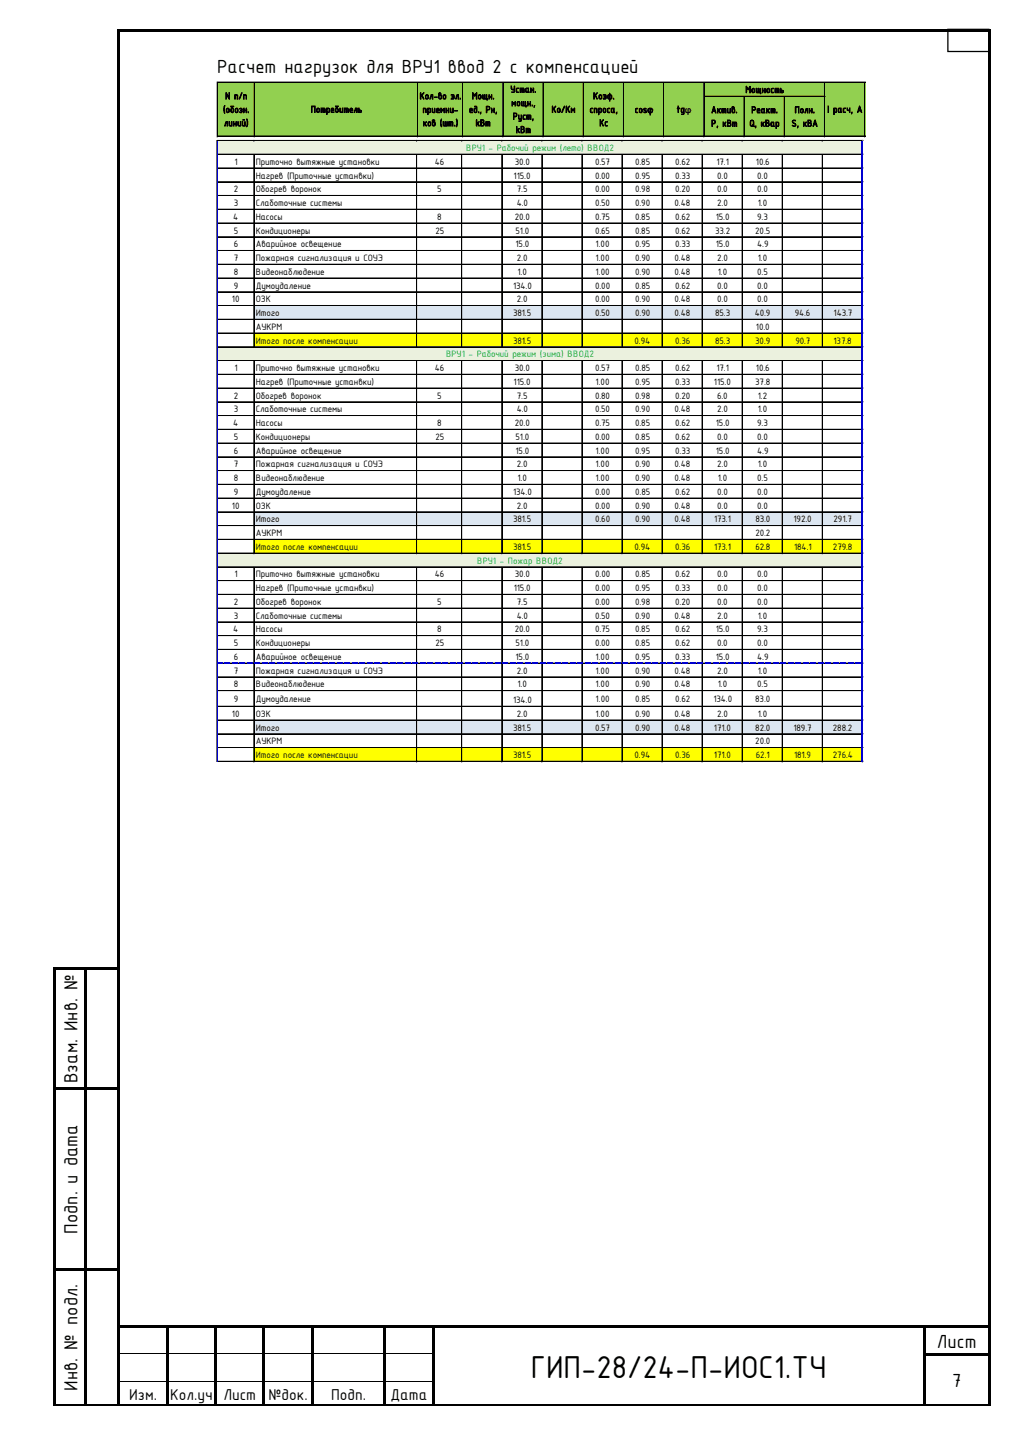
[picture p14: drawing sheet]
<svg xmlns="http://www.w3.org/2000/svg" width="210mm" height="297mm" viewBox="0 0 210 297" stroke-linecap="round" stroke-linejoin="round" font-family="sans-serif">
<defs><g id="words">
<text font-size="7.1" x="110.2" y="286">ГИП-28/24-П-ИОС1.ТЧ</text>
<g font-size="4.2">
<text x="45" y="15.2">Расчет нагрузок для ВРУ1 ввод 2 с компенсацией</text>
<text x="16.1" y="224.8" transform="rotate(-90 16.1 224.8)">Взам. Инв. №</text>
<text x="16.1" y="256" transform="rotate(-90 16.1 256)">Подп. и дата</text>
<text x="194.4" y="279.7">Лист</text>
<text x="197.6" y="287.9">7</text>
<text x="16.1" y="288.6" transform="rotate(-90 16.1 288.6)">Инв. № подл.</text>
</g>
<g font-size="3.5">
<text x="26.8" y="290.5">Изм.</text>
<text x="35.3" y="290.5">Кол.уч</text>
<text x="46.4" y="290.5">Лист</text>
<text x="55.7" y="290.5">№док.</text>
<text x="68.7" y="290.5">Подп.</text>
<text x="81" y="290.5">Дата</text>
</g>
<g font-size="2.1">
<text x="46.3" y="23.4">(обозн.</text>
<text x="46.7" y="20.6">N п/п</text>
<text x="64.5" y="23.4">Потребитель</text>
<text x="87.1" y="20.6">Кол-во эл.</text>
<text x="87.7" y="23.4">приемни-</text>
<text x="97.3" y="23.4">ед., Pн,</text>
<text x="97.9" y="20.6">Мощн.</text>
<text x="105.9" y="19.2">Устан.</text>
<text x="106.1" y="22">мощн.,</text>
<text x="114.5" y="23.4">Ко/Км</text>
<text x="122.4" y="23.4">спроса,</text>
<text x="123.1" y="20.6">Kоэф.</text>
<text x="131.7" y="23.4">cosϕ</text>
<text x="140.4" y="23.4">tgϕ</text>
<text x="147.6" y="23.5">Актив.</text>
<text x="154.7" y="19.3">Мощность</text>
<text x="155.9" y="23.5">Реакт.</text>
<text x="164.9" y="23.5">Полн.</text>
<text x="171.7" y="23.4">I расч, А</text>
<text x="46.5" y="26.2">линий)</text>
<text x="87.8" y="26.2">ков (шт.)</text>
<text x="98.7" y="26.2">kВт</text>
<text x="106.4" y="24.8">Pуст,</text>
<text x="107.1" y="27.6">kВт</text>
<text x="124.4" y="26.2">Кс</text>
<text x="147.6" y="26.3">P, кВт</text>
<text x="155.5" y="26.3">Q, кВар</text>
<text x="164.3" y="26.3">S, кВА</text>
<text x="48.7" y="34.2">1</text>
<text x="53.1" y="34.2">Приточно вытяжные установки</text>
<text x="90.2" y="34.2">46</text>
<text x="106.9" y="34.2">30.0</text>
<text x="123.5" y="34.2">0.57</text>
<text x="131.8" y="34.2">0.85</text>
<text x="140.1" y="34.2">0.62</text>
<text x="148.7" y="34.2">17.1</text>
<text x="156.9" y="34.2">10.6</text>
<text x="48.5" y="39.9">2</text>
<text x="53.1" y="39.9">Обогрев воронок</text>
<text x="53.1" y="37.1">Нагрев (Приточные устанвки)</text>
<text x="90.7" y="39.9">5</text>
<text x="106.6" y="37.1">115.0</text>
<text x="107.2" y="39.9">7.5</text>
<text x="123.5" y="39.9">0.00</text>
<text x="123.5" y="37.1">0.00</text>
<text x="131.8" y="39.9">0.98</text>
<text x="131.8" y="37.1">0.95</text>
<text x="140.1" y="39.9">0.20</text>
<text x="140.1" y="37.1">0.33</text>
<text x="148.8" y="39.9">0.0</text>
<text x="148.8" y="37.1">0.0</text>
<text x="157.1" y="39.9">0.0</text>
<text x="157.1" y="37.1">0.0</text>
<text x="48.4" y="45.6">4</text>
<text x="48.5" y="42.8">3</text>
<text x="53.1" y="42.8">Слаботочные системы</text>
<text x="53.1" y="45.6">Насосы</text>
<text x="90.7" y="45.6">8</text>
<text x="106.9" y="45.6">20.0</text>
<text x="107.2" y="42.8">4.0</text>
<text x="123.5" y="42.8">0.50</text>
<text x="123.5" y="45.6">0.75</text>
<text x="131.8" y="42.8">0.90</text>
<text x="131.8" y="45.6">0.85</text>
<text x="140" y="42.8">0.48</text>
<text x="140.1" y="45.6">0.62</text>
<text x="148.6" y="45.6">15.0</text>
<text x="148.8" y="42.8">2.0</text>
<text x="157.1" y="45.6">9.3</text>
<text x="157.3" y="42.8">1.0</text>
<text x="48.5" y="48.5">5</text>
<text x="48.5" y="51.3">6</text>
<text x="53.1" y="51.3">Аварийное освещение</text>
<text x="53.1" y="48.5">Кондиционеры</text>
<text x="90.4" y="48.5">25</text>
<text x="107" y="48.5">51.0</text>
<text x="107" y="51.3">15.0</text>
<text x="123.5" y="48.5">0.65</text>
<text x="123.6" y="51.3">1.00</text>
<text x="131.8" y="48.5">0.85</text>
<text x="131.8" y="51.3">0.95</text>
<text x="140.1" y="48.5">0.62</text>
<text x="140.1" y="51.3">0.33</text>
<text x="148.4" y="48.5">33.2</text>
<text x="148.6" y="51.3">15.0</text>
<text x="156.7" y="48.5">20.5</text>
<text x="157.1" y="51.3">4.9</text>
<text x="48.5" y="54.2">7</text>
<text x="48.5" y="57">8</text>
<text x="48.5" y="59.9">9</text>
<text x="53.1" y="54.2">Пожарная сигнализация и СОУЭ</text>
<text x="53.1" y="57">Видеонаблюдение</text>
<text x="53.1" y="59.9">Думоудаление</text>
<text x="106.5" y="59.9">134.0</text>
<text x="107.2" y="54.2">2.0</text>
<text x="107.4" y="57">1.0</text>
<text x="123.5" y="59.9">0.00</text>
<text x="123.6" y="54.2">1.00</text>
<text x="123.6" y="57">1.00</text>
<text x="131.8" y="54.2">0.90</text>
<text x="131.8" y="57">0.90</text>
<text x="131.8" y="59.9">0.85</text>
<text x="140" y="54.2">0.48</text>
<text x="140" y="57">0.48</text>
<text x="140.1" y="59.9">0.62</text>
<text x="148.8" y="54.2">2.0</text>
<text x="148.8" y="59.9">0.0</text>
<text x="148.9" y="57">1.0</text>
<text x="157.1" y="57">0.5</text>
<text x="157.1" y="59.9">0.0</text>
<text x="157.3" y="54.2">1.0</text>
<text x="48.1" y="62.8">10</text>
<text x="53.1" y="65.6">Итого</text>
<text x="53.1" y="62.8">ОЗК</text>
<text x="106.5" y="65.6">381.5</text>
<text x="107.2" y="62.8">2.0</text>
<text x="123.5" y="62.8">0.00</text>
<text x="123.5" y="65.6">0.50</text>
<text x="131.8" y="62.8">0.90</text>
<text x="131.8" y="65.6">0.90</text>
<text x="140" y="62.8">0.48</text>
<text x="140" y="65.6">0.48</text>
<text x="148.4" y="65.6">85.3</text>
<text x="148.8" y="62.8">0.0</text>
<text x="156.6" y="65.6">40.9</text>
<text x="157.1" y="62.8">0.0</text>
<text x="164.9" y="65.6">94.6</text>
<text x="173" y="65.6">143.7</text>
<text x="53.1" y="68.5">АУКРМ</text>
<text x="53.1" y="71.3">Итого после компенсации</text>
<text x="106.5" y="71.3">381.5</text>
<text x="131.7" y="71.3">0.94</text>
<text x="140.1" y="71.3">0.36</text>
<text x="148.4" y="71.3">85.3</text>
<text x="156.7" y="71.3">30.9</text>
<text x="156.9" y="68.5">10.0</text>
<text x="165.1" y="71.3">90.7</text>
<text x="173" y="71.3">137.8</text>
<text x="48.7" y="77">1</text>
<text x="53.1" y="77">Приточно вытяжные установки</text>
<text x="90.2" y="77">46</text>
<text x="106.9" y="77">30.0</text>
<text x="123.5" y="77">0.57</text>
<text x="131.8" y="77">0.85</text>
<text x="140.1" y="77">0.62</text>
<text x="148.7" y="77">17.1</text>
<text x="156.9" y="77">10.6</text>
<text x="48.5" y="82.7">2</text>
<text x="53.1" y="82.7">Обогрев воронок</text>
<text x="53.1" y="79.9">Нагрев (Приточные устанвки)</text>
<text x="90.7" y="82.7">5</text>
<text x="106.6" y="79.9">115.0</text>
<text x="107.2" y="82.7">7.5</text>
<text x="123.5" y="82.7">0.80</text>
<text x="123.6" y="79.9">1.00</text>
<text x="131.8" y="82.7">0.98</text>
<text x="131.8" y="79.9">0.95</text>
<text x="140.1" y="82.7">0.20</text>
<text x="140.1" y="79.9">0.33</text>
<text x="148.2" y="79.9">115.0</text>
<text x="148.8" y="82.7">6.0</text>
<text x="156.7" y="79.9">37.8</text>
<text x="157.3" y="82.7">1.2</text>
<text x="48.4" y="88.5">4</text>
<text x="48.5" y="85.6">3</text>
<text x="53.1" y="85.6">Слаботочные системы</text>
<text x="53.1" y="88.5">Насосы</text>
<text x="90.7" y="88.5">8</text>
<text x="106.9" y="88.5">20.0</text>
<text x="107.2" y="85.6">4.0</text>
<text x="123.5" y="85.6">0.50</text>
<text x="123.5" y="88.5">0.75</text>
<text x="131.8" y="85.6">0.90</text>
<text x="131.8" y="88.5">0.85</text>
<text x="140" y="85.6">0.48</text>
<text x="140.1" y="88.5">0.62</text>
<text x="148.6" y="88.5">15.0</text>
<text x="148.8" y="85.6">2.0</text>
<text x="157.1" y="88.5">9.3</text>
<text x="157.3" y="85.6">1.0</text>
<text x="48.5" y="91.3">5</text>
<text x="48.5" y="94.2">6</text>
<text x="53.1" y="94.2">Аварийное освещение</text>
<text x="53.1" y="91.3">Кондиционеры</text>
<text x="90.4" y="91.3">25</text>
<text x="107" y="94.2">15.0</text>
<text x="107" y="91.3">51.0</text>
<text x="123.5" y="91.3">0.00</text>
<text x="123.6" y="94.2">1.00</text>
<text x="131.8" y="91.3">0.85</text>
<text x="131.8" y="94.2">0.95</text>
<text x="140.1" y="91.3">0.62</text>
<text x="140.1" y="94.2">0.33</text>
<text x="148.6" y="94.2">15.0</text>
<text x="148.8" y="91.3">0.0</text>
<text x="157.1" y="91.3">0.0</text>
<text x="157.1" y="94.2">4.9</text>
<text x="48.5" y="97">7</text>
<text x="48.5" y="99.9">8</text>
<text x="53.1" y="97">Пожарная сигнализация и СОУЭ</text>
<text x="53.1" y="99.9">Видеонаблюдение</text>
<text x="107.2" y="97">2.0</text>
<text x="107.4" y="99.9">1.0</text>
<text x="123.6" y="97">1.00</text>
<text x="123.6" y="99.9">1.00</text>
<text x="131.8" y="97">0.90</text>
<text x="131.8" y="99.9">0.90</text>
<text x="140" y="97">0.48</text>
<text x="140" y="99.9">0.48</text>
<text x="148.8" y="97">2.0</text>
<text x="148.9" y="99.9">1.0</text>
<text x="157.1" y="99.9">0.5</text>
<text x="157.3" y="97">1.0</text>
<text x="48.1" y="105.6">10</text>
<text x="48.5" y="102.7">9</text>
<text x="53.1" y="102.7">Думоудаление</text>
<text x="53.1" y="105.6">ОЗК</text>
<text x="106.5" y="102.7">134.0</text>
<text x="107.3" y="105.6">2.0</text>
<text x="123.5" y="102.7">0.00</text>
<text x="123.5" y="105.6">0.00</text>
<text x="131.8" y="102.7">0.85</text>
<text x="131.8" y="105.6">0.90</text>
<text x="140" y="105.6">0.48</text>
<text x="140.1" y="102.7">0.62</text>
<text x="148.8" y="105.6">0.0</text>
<text x="148.8" y="102.7">0.0</text>
<text x="157.1" y="105.6">0.0</text>
<text x="157.1" y="102.7">0.0</text>
<text x="53.1" y="108.4">Итого</text>
<text x="53.1" y="111.3">АУКРМ</text>
<text x="106.5" y="108.4">381.5</text>
<text x="123.5" y="108.4">0.60</text>
<text x="131.8" y="108.4">0.90</text>
<text x="140" y="108.4">0.48</text>
<text x="148.2" y="108.4">173.1</text>
<text x="156.8" y="108.4">83.0</text>
<text x="156.8" y="111.3">20.2</text>
<text x="164.7" y="108.4">192.0</text>
<text x="173" y="108.4">291.7</text>
<text x="48.7" y="119.9">1</text>
<text x="53.1" y="119.9">Приточно вытяжные установки</text>
<text x="53.1" y="114.1">Итого после компенсации</text>
<text x="90.2" y="119.9">46</text>
<text x="106.5" y="114.1">381.5</text>
<text x="106.9" y="119.9">30.0</text>
<text x="123.5" y="119.9">0.00</text>
<text x="131.7" y="114.1">0.94</text>
<text x="131.8" y="119.9">0.85</text>
<text x="140.1" y="114.1">0.36</text>
<text x="140.1" y="119.9">0.62</text>
<text x="148.2" y="114.1">173.1</text>
<text x="148.8" y="119.9">0.0</text>
<text x="156.8" y="114.1">62.8</text>
<text x="157.1" y="119.9">0.0</text>
<text x="164.8" y="114.1">184.1</text>
<text x="172.9" y="114.1">279.8</text>
<text x="48.5" y="125.6">2</text>
<text x="53.1" y="125.6">Обогрев воронок</text>
<text x="53.1" y="122.7">Нагрев (Приточные устанвки)</text>
<text x="90.7" y="125.6">5</text>
<text x="106.6" y="122.7">115.0</text>
<text x="107.2" y="125.6">7.5</text>
<text x="123.5" y="125.6">0.00</text>
<text x="123.5" y="122.7">0.00</text>
<text x="131.8" y="125.6">0.98</text>
<text x="131.8" y="122.7">0.95</text>
<text x="140.1" y="125.6">0.20</text>
<text x="140.1" y="122.7">0.33</text>
<text x="148.8" y="125.6">0.0</text>
<text x="148.8" y="122.7">0.0</text>
<text x="157.1" y="125.6">0.0</text>
<text x="157.1" y="122.7">0.0</text>
<text x="48.4" y="131.3">4</text>
<text x="48.5" y="128.4">3</text>
<text x="53.1" y="128.4">Слаботочные системы</text>
<text x="53.1" y="131.3">Насосы</text>
<text x="90.7" y="131.3">8</text>
<text x="106.9" y="131.3">20.0</text>
<text x="107.2" y="128.4">4.0</text>
<text x="123.5" y="128.4">0.50</text>
<text x="123.5" y="131.3">0.75</text>
<text x="131.8" y="128.4">0.90</text>
<text x="131.8" y="131.3">0.85</text>
<text x="140" y="128.4">0.48</text>
<text x="140.1" y="131.3">0.62</text>
<text x="148.6" y="131.3">15.0</text>
<text x="148.8" y="128.4">2.0</text>
<text x="157.1" y="131.3">9.3</text>
<text x="157.3" y="128.4">1.0</text>
<text x="48.5" y="134.1">5</text>
<text x="48.5" y="137">6</text>
<text x="53.1" y="137">Аварийное освещение</text>
<text x="53.1" y="134.1">Кондиционеры</text>
<text x="90.4" y="134.1">25</text>
<text x="107" y="134.1">51.0</text>
<text x="107" y="137">15.0</text>
<text x="123.5" y="134.1">0.00</text>
<text x="123.6" y="137">1.00</text>
<text x="131.8" y="134.1">0.85</text>
<text x="131.8" y="137">0.95</text>
<text x="140.1" y="134.1">0.62</text>
<text x="140.1" y="137">0.33</text>
<text x="148.6" y="137">15.0</text>
<text x="148.8" y="134.1">0.0</text>
<text x="157.1" y="134.1">0.0</text>
<text x="157.1" y="137">4.9</text>
<text x="48.5" y="139.8">7</text>
<text x="48.5" y="142.7">8</text>
<text x="53.1" y="139.8">Пожарная сигнализация и СОУЭ</text>
<text x="53.1" y="142.7">Видеонаблюдение</text>
<text x="107.2" y="139.8">2.0</text>
<text x="107.4" y="142.7">1.0</text>
<text x="123.6" y="139.8">1.00</text>
<text x="123.6" y="142.7">1.00</text>
<text x="131.8" y="139.8">0.90</text>
<text x="131.8" y="142.7">0.90</text>
<text x="140" y="139.8">0.48</text>
<text x="140" y="142.7">0.48</text>
<text x="148.8" y="139.8">2.0</text>
<text x="148.9" y="142.7">1.0</text>
<text x="157.1" y="142.7">0.5</text>
<text x="157.3" y="139.8">1.0</text>
<text x="48.1" y="148.8">10</text>
<text x="48.5" y="145.7">9</text>
<text x="53.1" y="148.8">ОЗК</text>
<text x="53.1" y="145.7">Думоудаление</text>
<text x="106.5" y="145.9">134.0</text>
<text x="107.2" y="148.8">2.0</text>
<text x="123.6" y="148.8">1.00</text>
<text x="123.6" y="145.7">1.00</text>
<text x="131.8" y="148.8">0.90</text>
<text x="131.8" y="145.7">0.85</text>
<text x="140" y="148.8">0.48</text>
<text x="140.1" y="145.7">0.62</text>
<text x="148" y="145.7">134.0</text>
<text x="148.8" y="148.8">2.0</text>
<text x="156.7" y="145.7">83.0</text>
<text x="157.3" y="148.8">1.0</text>
<text x="53.1" y="151.6">Итого</text>
<text x="53.1" y="154.5">АУКРМ</text>
<text x="106.5" y="151.6">381.5</text>
<text x="123.5" y="151.6">0.57</text>
<text x="131.8" y="151.6">0.90</text>
<text x="140" y="151.6">0.48</text>
<text x="148.2" y="151.6">171.0</text>
<text x="156.7" y="151.6">82.0</text>
<text x="156.7" y="154.5">20.0</text>
<text x="164.7" y="151.6">189.7</text>
<text x="172.9" y="151.6">288.2</text>
<text x="53.1" y="157.4">Итого после компенсации</text>
<text x="106.5" y="157.4">381.5</text>
<text x="131.7" y="157.4">0.94</text>
<text x="140.1" y="157.4">0.36</text>
<text x="148.2" y="157.4">171.0</text>
<text x="156.9" y="157.4">62.1</text>
<text x="164.8" y="157.4">181.9</text>
<text x="172.9" y="157.4">276.4</text>
</g>
<g font-size="2.1" fill="#00b050">
<text x="96.7" y="31.4">ВРУ1 - Рабочий режим (лето) ВВОД2</text>
<text x="92.6" y="74.2">ВРУ1 - Рабочий режим (зима) ВВОД2</text>
<text x="99.1" y="117">ВРУ1 - Пожар ВВОД2</text>
</g>
</g></defs>
<path d="M196.7 6.1h8.5v4.6h-8.5z" fill-rule="evenodd" fill="#fff" stroke="#000" stroke-width=".26"/>
<g fill="#000">
<path d="M24.4 6.1h.5v.5h-.5zM24.9 6.1h9.8v.5h-9.8zM34.7 6.1h.5v.5h-.5zM35.2 6.1h9.5v.5h-9.5zM44.7 6.1h.6v.5h-.6zM45.3 6.1h9.5v.5h-9.5zM54.8 6.1h.5v.5h-.5zM55.3 6.1h9.5v.5h-9.5zM64.8 6.1h.5v.5h-.5zM65.3 6.1h14.6v.5h-14.6zM79.9 6.1h.5v.5h-.5zM80.4 6.1h9.5v.5h-9.5z"/>
<path d="M89.9 6.1h.5v.5h-.5zM90.4 6.1h60.7v.5h-60.7zM151.1 6.1h.5v.5h-.5zM151.6 6.1h14.3v.5h-14.3zM165.9 6.1h.6v.5h-.6zM166.5 6.1h19.5v.5h-19.5zM186 6.1h.5v.5h-.5zM186.5 6.1h18.6v.5h-18.6zM205.1 6.1h.5v.5h-.5zM17.5 201.2h.5zM34.5 275.7h.5zM44.5 275.7h.5z"/>
<path d="M54.5 275.7h.5zM64.6 275.7h.5zM79.6 275.7h.5zM89.7 275.7h.5zM191.5 275.7h.5zM11.1 291.5h.5v.3h-.5zM17.5 291.5h.5v.3h-.5zM24.4 291.5h.5v.3h-.5zM34.5 291.5h.5v.3h-.5zM44.5 291.5h.5v.3h-.5zM54.5 291.5h.5v.3h-.5zM64.6 291.5h.5v.3h-.5z"/>
<path d="M79.6 291.5h.5v.3h-.5zM89.7 291.5h.5v.3h-.5zM191.5 291.5h.5v.3h-.5zM205.1 291.5h.5v.3h-.5z"/>
</g>
<g fill="#000">
<path d="M24.4 6.6h.5v6.5h-.5z" fill-rule="evenodd"/>
<path d="M205.1 6.6h.5v6.5h-.5z" fill-rule="evenodd"/>
<path d="M24.4 13.1h.5v121.2h-.5z" fill-rule="evenodd"/>
<path d="M205.1 13.1h.5v121.2h-.5z" fill-rule="evenodd"/>
<path d="M24.4 134.3h.5v18.8h-.5z" fill-rule="evenodd"/>
<path d="M24.4 153.1h.5v.5h-.5z" fill-rule="evenodd"/>
<path d="M205.1 134.3h.5v18.8h-.5z" fill-rule="evenodd"/>
<path d="M205.1 153.1h.5v.5h-.5z" fill-rule="evenodd"/>
<path d="M24.4 153.6h.5v20h-.5z" fill-rule="evenodd"/>
<path d="M24.4 173.6h.5v.6h-.5z" fill-rule="evenodd"/>
<path d="M205.1 153.6h.5v20h-.5z" fill-rule="evenodd"/>
<path d="M205.1 173.6h.5v.6h-.5z" fill-rule="evenodd"/>
<path d="M11.1 200.7h.5v.5h-.5z" fill-rule="evenodd"/>
<path d="M11.1 200.7h.5v.5h-.5z" fill-rule="evenodd"/>
<path d="M11.6 200.7h.5v.5h-.5z" fill-rule="evenodd"/>
<path d="M12.1 200.7h3.7v.5h-3.7z" fill-rule="evenodd"/>
<path d="M15.8 200.7h.5v.5h-.5z" fill-rule="evenodd"/>
<path d="M16.3 200.7h1.2v.5h-1.2z" fill-rule="evenodd"/>
<path d="M17.5 200.7h.5v.5h-.5z" fill-rule="evenodd"/>
<path d="M18 200.7h2.2v.5h-2.2z" fill-rule="evenodd"/>
<path d="M20.2 200.7h.5v.5h-.5z" fill-rule="evenodd"/>
<path d="M20.7 200.7h3.7v.5h-3.7z" fill-rule="evenodd"/>
<path d="M24.4 174.2h.5v26.5h-.5z" fill-rule="evenodd"/>
<path d="M24.4 200.7h.5v.5h-.5z" fill-rule="evenodd"/>
<path d="M205.1 174.2h.5v26.5h-.5z" fill-rule="evenodd"/>
<path d="M205.1 200.7h.5v.5h-.5z" fill-rule="evenodd"/>
<path d="M11.1 201.2h.5v24.5h-.5z" fill-rule="evenodd"/>
<path d="M11.1 225.7h.5v.5h-.5z" fill-rule="evenodd"/>
<path d="M11.1 226.2h.5v4.6h-.5z" fill-rule="evenodd"/>
<path d="M11.1 230.8h.5v.5h-.5z" fill-rule="evenodd"/>
<path d="M11.1 231.3h.5v6.9h-.5z" fill-rule="evenodd"/>
<path d="M11.1 238.2h.5v.6h-.5z" fill-rule="evenodd"/>
<path d="M11.6 225.7h5.9v.5h-5.9z" fill-rule="evenodd"/>
<path d="M17.5 201.2h.5v24.5h-.5z" fill-rule="evenodd"/>
<path d="M17.5 225.7h.5v.5h-.5z" fill-rule="evenodd"/>
<path d="M17.5 226.2h.5v4.6h-.5z" fill-rule="evenodd"/>
<path d="M17.5 230.8h.5v.5h-.5z" fill-rule="evenodd"/>
<path d="M17.5 231.3h.5v6.9h-.5z" fill-rule="evenodd"/>
<path d="M17.5 238.2h.5v.6h-.5z" fill-rule="evenodd"/>
<path d="M18 225.7h6.4v.5h-6.4z" fill-rule="evenodd"/>
<path d="M24.4 201.2h.5v24.5h-.5z" fill-rule="evenodd"/>
<path d="M24.4 225.7h.5v.5h-.5z" fill-rule="evenodd"/>
<path d="M24.4 226.2h.5v4.6h-.5z" fill-rule="evenodd"/>
<path d="M24.4 230.8h.5v.5h-.5z" fill-rule="evenodd"/>
<path d="M24.4 231.3h.5v6.9h-.5z" fill-rule="evenodd"/>
<path d="M24.4 238.2h.5v.6h-.5z" fill-rule="evenodd"/>
<path d="M205.1 201.2h.5v24.5h-.5z" fill-rule="evenodd"/>
<path d="M205.1 225.7h.5v.5h-.5z" fill-rule="evenodd"/>
<path d="M205.1 226.2h.5v4.6h-.5z" fill-rule="evenodd"/>
<path d="M205.1 230.8h.5v.5h-.5z" fill-rule="evenodd"/>
<path d="M205.1 231.3h.5v6.9h-.5z" fill-rule="evenodd"/>
<path d="M205.1 238.2h.5v.6h-.5z" fill-rule="evenodd"/>
<path d="M11.1 238.8h.5v10.8h-.5z" fill-rule="evenodd"/>
<path d="M11.1 249.6h.5v.5h-.5z" fill-rule="evenodd"/>
<path d="M17.5 238.8h.5v10.8h-.5z" fill-rule="evenodd"/>
<path d="M17.5 249.6h.5v.5h-.5z" fill-rule="evenodd"/>
<path d="M24.4 238.8h.5v10.8h-.5z" fill-rule="evenodd"/>
<path d="M24.4 249.6h.5v.5h-.5z" fill-rule="evenodd"/>
<path d="M205.1 238.8h.5v10.8h-.5z" fill-rule="evenodd"/>
<path d="M205.1 249.6h.5v.5h-.5z" fill-rule="evenodd"/>
<path d="M11.1 250.1h.5v13.1h-.5z" fill-rule="evenodd"/>
<path d="M11.1 263.2h.5v.5h-.5z" fill-rule="evenodd"/>
<path d="M11.1 263.7h.5v2.4h-.5z" fill-rule="evenodd"/>
<path d="M11.1 266.1h.5v.6h-.5z" fill-rule="evenodd"/>
<path d="M11.1 266.7h.5v8.5h-.5z" fill-rule="evenodd"/>
<path d="M11.1 275.2h.5v.5h-.5z" fill-rule="evenodd"/>
<path d="M11.6 263.2h5.9v.5h-5.9z" fill-rule="evenodd"/>
<path d="M17.5 250.1h.5v13.1h-.5z" fill-rule="evenodd"/>
<path d="M17.5 263.2h.5v.5h-.5z" fill-rule="evenodd"/>
<path d="M17.5 263.7h.5v2.4h-.5z" fill-rule="evenodd"/>
<path d="M17.5 266.1h.5v.6h-.5z" fill-rule="evenodd"/>
<path d="M17.5 266.7h.5v8.5h-.5z" fill-rule="evenodd"/>
<path d="M17.5 275.2h.5v.5h-.5z" fill-rule="evenodd"/>
<path d="M18 263.2h6.4v.5h-6.4z" fill-rule="evenodd"/>
<path d="M24.4 250.1h.5v13.1h-.5z" fill-rule="evenodd"/>
<path d="M24.4 263.2h.5v.5h-.5z" fill-rule="evenodd"/>
<path d="M24.4 263.7h.5v2.4h-.5z" fill-rule="evenodd"/>
<path d="M24.4 266.1h.5v.6h-.5z" fill-rule="evenodd"/>
<path d="M24.4 266.7h.5v8.5h-.5z" fill-rule="evenodd"/>
<path d="M24.4 275.2h.5v.5h-.5z" fill-rule="evenodd"/>
<path d="M24.9 275.2h9.6v.5h-9.6z" fill-rule="evenodd"/>
<path d="M34.5 275.2h.5v.5h-.5z" fill-rule="evenodd"/>
<path d="M35 275.2h.7v.5h-.7z" fill-rule="evenodd"/>
<path d="M35.7 275.2h.5v.5h-.5z" fill-rule="evenodd"/>
<path d="M36.2 275.2h8.3v.5h-8.3z" fill-rule="evenodd"/>
<path d="M44.5 275.2h.5v.5h-.5z" fill-rule="evenodd"/>
<path d="M45 275.2h1.7v.5h-1.7z" fill-rule="evenodd"/>
<path d="M46.7 275.2h.5v.5h-.5z" fill-rule="evenodd"/>
<path d="M47.2 275.2h7.3v.5h-7.3z" fill-rule="evenodd"/>
<path d="M54.5 275.2h.5v.5h-.5z" fill-rule="evenodd"/>
<path d="M55 275.2h2.8v.5h-2.8z" fill-rule="evenodd"/>
<path d="M57.8 275.2h.5v.5h-.5z" fill-rule="evenodd"/>
<path d="M58.3 275.2h6.3v.5h-6.3z" fill-rule="evenodd"/>
<path d="M64.6 275.2h.5v.5h-.5z" fill-rule="evenodd"/>
<path d="M65.1 275.2h3.7v.5h-3.7z" fill-rule="evenodd"/>
<path d="M68.8 275.2h.5v.5h-.5z" fill-rule="evenodd"/>
<path d="M69.3 275.2h10.3v.5h-10.3z" fill-rule="evenodd"/>
<path d="M79.6 275.2h.5v.5h-.5z" fill-rule="evenodd"/>
<path d="M80.1 275.2h.5v.5h-.5z" fill-rule="evenodd"/>
<path d="M80.6 275.2h9.1v.5h-9.1z" fill-rule="evenodd"/>
<path d="M89.7 275.2h.5v.5h-.5z" fill-rule="evenodd"/>
<path d="M90.2 275.2h.5v.5h-.5z" fill-rule="evenodd"/>
<path d="M90.7 275.2h60.4v.5h-60.4z" fill-rule="evenodd"/>
<path d="M151.1 275.2h.5v.5h-.5z" fill-rule="evenodd"/>
<path d="M151.6 275.2h14.3v.5h-14.3z" fill-rule="evenodd"/>
<path d="M165.9 275.2h.6v.5h-.6z" fill-rule="evenodd"/>
<path d="M166.5 275.2h19.5v.5h-19.5z" fill-rule="evenodd"/>
<path d="M186 275.2h.5v.5h-.5z" fill-rule="evenodd"/>
<path d="M186.5 275.2h5v.5h-5z" fill-rule="evenodd"/>
<path d="M191.5 275.2h.5v.5h-.5z" fill-rule="evenodd"/>
<path d="M192 275.2h13.1v.5h-13.1z" fill-rule="evenodd"/>
<path d="M205.1 250.1h.5v13.1h-.5z" fill-rule="evenodd"/>
<path d="M205.1 263.2h.5v.5h-.5z" fill-rule="evenodd"/>
<path d="M205.1 263.7h.5v2.4h-.5z" fill-rule="evenodd"/>
<path d="M205.1 266.1h.5v.6h-.5z" fill-rule="evenodd"/>
<path d="M205.1 266.7h.5v8.5h-.5z" fill-rule="evenodd"/>
<path d="M205.1 275.2h.5v.5h-.5z" fill-rule="evenodd"/>
<path d="M11.1 275.7h.5v5.2h-.5z" fill-rule="evenodd"/>
<path d="M11.1 280.9h.5v.5h-.5z" fill-rule="evenodd"/>
<path d="M11.1 281.4h.5v5.2h-.5z" fill-rule="evenodd"/>
<path d="M11.1 286.6h.5v.5h-.5z" fill-rule="evenodd"/>
<path d="M11.1 287.1h.5v4.4h-.5z" fill-rule="evenodd"/>
<path d="M17.5 275.7h.5v5.2h-.5z" fill-rule="evenodd"/>
<path d="M17.5 280.9h.5v.5h-.5z" fill-rule="evenodd"/>
<path d="M17.5 281.4h.5v5.2h-.5z" fill-rule="evenodd"/>
<path d="M17.5 286.6h.5v.5h-.5z" fill-rule="evenodd"/>
<path d="M17.5 287.1h.5v4.4h-.5z" fill-rule="evenodd"/>
<path d="M24.4 275.7h.5v5.2h-.5z" fill-rule="evenodd"/>
<path d="M24.4 280.9h.5v.5h-.5z" fill-rule="evenodd"/>
<path d="M24.4 281.4h.5v5.2h-.5z" fill-rule="evenodd"/>
<path d="M24.4 286.6h.5v.5h-.5z" fill-rule="evenodd"/>
<path d="M24.4 287.1h.5v4.4h-.5z" fill-rule="evenodd"/>
<path d="M34.5 275.7h.5v5.2h-.5z" fill-rule="evenodd"/>
<path d="M34.5 280.9h.5v.5h-.5z" fill-rule="evenodd"/>
<path d="M34.5 281.4h.5v5.2h-.5z" fill-rule="evenodd"/>
<path d="M34.5 286.6h.5v.5h-.5z" fill-rule="evenodd"/>
<path d="M34.5 287.1h.5v4.4h-.5z" fill-rule="evenodd"/>
<path d="M44.5 275.7h.5v5.2h-.5z" fill-rule="evenodd"/>
<path d="M44.5 280.9h.5v.5h-.5z" fill-rule="evenodd"/>
<path d="M44.5 281.4h.5v5.2h-.5z" fill-rule="evenodd"/>
<path d="M44.5 286.6h.5v.5h-.5z" fill-rule="evenodd"/>
<path d="M44.5 287.1h.5v4.4h-.5z" fill-rule="evenodd"/>
<path d="M54.5 275.7h.5v5.2h-.5z" fill-rule="evenodd"/>
<path d="M54.5 280.9h.5v.5h-.5z" fill-rule="evenodd"/>
<path d="M54.5 281.4h.5v5.2h-.5z" fill-rule="evenodd"/>
<path d="M54.5 286.6h.5v.5h-.5z" fill-rule="evenodd"/>
<path d="M54.5 287.1h.5v4.4h-.5z" fill-rule="evenodd"/>
<path d="M64.6 275.7h.5v5.2h-.5z" fill-rule="evenodd"/>
<path d="M64.6 280.9h.5v.5h-.5z" fill-rule="evenodd"/>
<path d="M64.6 281.4h.5v5.2h-.5z" fill-rule="evenodd"/>
<path d="M64.6 286.6h.5v.5h-.5z" fill-rule="evenodd"/>
<path d="M64.6 287.1h.5v4.4h-.5z" fill-rule="evenodd"/>
<path d="M79.6 275.7h.5v5.2h-.5z" fill-rule="evenodd"/>
<path d="M79.6 280.9h.5v.5h-.5z" fill-rule="evenodd"/>
<path d="M79.6 281.4h.5v5.2h-.5z" fill-rule="evenodd"/>
<path d="M79.6 286.6h.5v.5h-.5z" fill-rule="evenodd"/>
<path d="M79.6 287.1h.5v4.4h-.5z" fill-rule="evenodd"/>
<path d="M89.7 275.7h.5v5.2h-.5z" fill-rule="evenodd"/>
<path d="M89.7 280.9h.5v.5h-.5z" fill-rule="evenodd"/>
<path d="M89.7 281.4h.5v5.2h-.5z" fill-rule="evenodd"/>
<path d="M89.7 286.6h.5v.5h-.5z" fill-rule="evenodd"/>
<path d="M89.7 287.1h.5v4.4h-.5z" fill-rule="evenodd"/>
<path d="M191.5 275.7h.5v5.2h-.5z" fill-rule="evenodd"/>
<path d="M191.5 280.9h.5v.5h-.5z" fill-rule="evenodd"/>
<path d="M191.5 281.4h.5v5.2h-.5z" fill-rule="evenodd"/>
<path d="M191.5 286.6h.5v.5h-.5z" fill-rule="evenodd"/>
<path d="M191.5 287.1h.5v4.4h-.5z" fill-rule="evenodd"/>
<path d="M192 280.9h13.1v.5h-13.1z" fill-rule="evenodd"/>
<path d="M205.1 275.7h.5v5.2h-.5z" fill-rule="evenodd"/>
<path d="M205.1 280.9h.5v.5h-.5z" fill-rule="evenodd"/>
<path d="M205.1 281.4h.5v5.2h-.5z" fill-rule="evenodd"/>
<path d="M205.1 286.6h.5v.5h-.5z" fill-rule="evenodd"/>
<path d="M205.1 287.1h.5v4.4h-.5z" fill-rule="evenodd"/>
</g>
<path d="M24.9 281h9.6M24.9 286.7h9.6M35 281h9.5M35 286.7h9.5M45 281h9.5M45 286.7h9.5M55 281h9.6M55 286.7h9.6M65.1 281h14.5M65.1 286.7h14.5M80.1 281h9.6M80.1 286.7h9.6" fill="none" stroke="#000" stroke-width=".21"/>
<path d="M11.6 291.6h5.9M18 291.6h6.4M24.9 291.6h9.6M35 291.6h9.5M45 291.6h9.5M55 291.6h9.6M65.1 291.6h14.5M80.1 291.6h9.6M90.2 291.6h101.3M192 291.6h13.1" fill="none" stroke="#000" stroke-width=".34"/>
<path d="M45.2 17.2h134.3v11.1h-134.3z" fill="#92d050"/>
<g fill="none" stroke="#000" stroke-width=".21">
<path d="M45.1 17v11.4M45.2 17v11.4M45.2 17.1h134.4M45.2 17h134.4M52.8 17.2v11.2M86.6 17.2v11.2M86.7 17.2v11.2M96 17.2v11.2M96.1 17.2v11.2M104.3 17.2v11.2M104.4 17.2v11.2M112.7 17.2v11.2"/>
<path d="M112.8 17.2v11.2M121 17.2v11.2M121.1 17.2v11.2M129.4 17.2v11.2M137.7 17.2v11.2M137.8 17.2v11.2M146.1 17.2v11.2M146.2 20h25M171.1 17.2v11.2M171.2 17.2v11.2M179.4 17.2v11.2M179.5 17.2v11.2"/>
<path d="M45.2 28.3h134.4M45.2 28.2h134.4M146.2 20.1h25M154.4 20.2v8.2M154.5 20.2v8.2M162.7 20.2v8.2M162.8 20.2v8.2"/>
</g>
<path d="M45.1 29.3h134v2.8h-134z" fill="#ebf1de"/>
<path d="M52.7 63.4h126.4v3h-126.4z" fill="#dce6f1"/>
<path d="M52.7 69.1h126.4v3h-126.4z" fill="#ff0"/>
<path d="M45.1 72h134v3h-134z" fill="#ebf1de"/>
<path d="M52.7 106.2h126.4v3h-126.4z" fill="#dce6f1"/>
<path d="M52.7 111.9h126.4v3h-126.4z" fill="#ff0"/>
<path d="M45.1 114.8h134v3h-134z" fill="#ebf1de"/>
<path d="M52.7 149.4h126.4v3h-126.4z" fill="#dce6f1"/>
<path d="M52.7 155.1h126.4v3h-126.4z" fill="#ff0"/>
<path d="M45.1 158.1h134" fill="none" stroke="#ebf1de" stroke-width=".21"/>
<g fill="none" stroke="#000" stroke-width=".21">
<path d="M45 29.1v129.1M45.1 29.2v128.9M45.1 29.1h134M45.1 32h134M45.1 34.9h134M45.1 37.7h134M45.1 29.2h134M45.1 32.1h134M45.1 37.8h134M52.7 29.1v.2M52.7 32.1v40M86.5 29.1v.2"/>
<path d="M86.5 32.1v40M95.8 29.1v.2M95.8 32.1v40M95.9 32.1v40M104.1 29.1v.2M104.1 32.1v40M104.2 32.1v40M112.4 29.1v.2M112.4 32.1v40M112.5 32.1v40M120.8 29.1v.2M120.8 32.1v40"/>
<path d="M129.1 29.1v.2M129.1 32.1v40M137.4 29.1v.2M137.4 32.1v40M145.7 29.1v.2M145.7 32.1v40M145.8 32.1v40M154 29.1v.2M154 32.1v40M154.1 32.1v40M162.3 29.1v.2M162.3 32.1v40"/>
<path d="M162.4 32.1v40M170.6 29.1v.2M170.6 32.1v40M170.7 32.1v40M179 29.1v.2M179 32.1v126M45.1 40.6h134M45.1 43.4h134M45.1 46.3h134M45.1 49.1h134M45.1 52h134M45.1 54.8h134"/>
<path d="M45.1 57.7h134M45.1 43.5h134M45.1 49.2h134M45.1 52.1h134M45.1 54.9h134M45.1 57.8h134M45.1 60.6h134M45.1 63.4h134M45.1 66.3h134M45.1 69.1h134M45.1 72h134M45.1 74.8h134"/>
<path d="M45.1 77.7h134M45.1 63.5h134M45.1 69.2h134M45.1 74.9h134M52.7 75v39.9M86.5 75v39.9M95.8 75v39.9M95.9 75v39.9M104.1 75v39.9M104.2 75v39.9M112.4 75v39.9M112.5 75v39.9"/>
<path d="M120.8 75v39.9M129.1 75v39.9M137.4 75v39.9M145.7 75v39.9M145.8 75v39.9M154 75v39.9M154.1 75v39.9M162.3 75v39.9M162.4 75v39.9M170.6 75v39.9M170.7 75v39.9M45.1 80.5h134"/>
<path d="M45.1 83.4h134M45.1 86.2h134M45.1 89.1h134M45.1 92h134M45.1 94.8h134M45.1 97.7h134M45.1 80.6h134M45.1 83.5h134M45.1 86.3h134M45.1 89.2h134M45.1 94.9h134M45.1 100.5h134"/>
<path d="M45.1 103.4h134M45.1 106.2h134M45.1 109.1h134M45.1 111.9h134M45.1 114.8h134M45.1 117.6h134M45.1 100.6h134M45.1 106.3h134M45.1 112h134M45.1 114.9h134M45.1 117.7h134M52.7 117.8v40.3"/>
<path d="M86.5 117.8v40.3M95.8 117.8v40.3M95.9 117.8v40.3M104.1 117.8v40.3M104.2 117.8v40.3M112.4 117.8v40.3M112.5 117.8v40.3M120.8 117.8v40.3M129.1 117.8v40.3M137.4 117.8v40.3M145.7 117.8v40.3M145.8 117.8v40.3"/>
<path d="M154 117.8v40.3M154.1 117.8v40.3M162.3 117.8v40.3M162.4 117.8v40.3M170.6 117.8v40.3M170.7 117.8v40.3M45.1 120.5h134M45.1 123.4h134M45.1 126.2h134M45.1 129.1h134M45.1 131.9h134M45.1 134.8h134"/>
<path d="M45.1 137.6h134M45.1 120.6h134M45.1 126.3h134M45.1 132h134M45.1 137.7h134M45.1 140.5h134M45.1 143.3h134M45.1 146.6h134M45.1 149.4h134M45.1 152.3h134M45.1 155.1h134M45.1 158h134"/>
<path d="M45.1 140.6h134M45.1 143.4h134M45.1 149.5h134M45.1 152.4h134M45.1 155.2h134M45.1 158.1h134"/>
</g>
<g fill="#000">
<path d="M52.7 29.2l.1 .1zM86.5 29.2l.1 .1zM95.8 29.2l.1 .1zM104.1 29.2l.2 .1zM112.4 29.2l.2 .1zM120.8 29.2l.1 .1zM129.1 29.2l.1 .1zM137.4 29.2l.1 .1zM145.7 29.2l.1 .1zM154 29.2l.1 .1zM162.3 29.2l.2 .1zM170.6 29.2l.2 .1z"/>
<path d="M179 29.2l.1 .1z"/>
</g>
<path d="M179.1 29.1h.1" fill="none" stroke="#d4d4d4" stroke-width=".21"/>
<path d="M179.1 29.1v.2z" fill-rule="evenodd" fill="#d4d4d4"/>
<path d="M179.1 32h.1" fill="none" stroke="#d4d4d4" stroke-width=".21"/>
<path d="M179.1 32v.1z" fill-rule="evenodd" fill="#d4d4d4"/>
<path d="M179.1 34.9h.1" fill="none" stroke="#d4d4d4" stroke-width=".21"/>
<path d="M179.1 34.9v.1z" fill-rule="evenodd" fill="#d4d4d4"/>
<path d="M179.1 37.7h.1" fill="none" stroke="#d4d4d4" stroke-width=".21"/>
<path d="M179.1 37.7v.1z" fill-rule="evenodd" fill="#d4d4d4"/>
<path d="M179.1 40.6h.1" fill="none" stroke="#d4d4d4" stroke-width=".21"/>
<path d="M179.1 40.6v.1z" fill-rule="evenodd" fill="#d4d4d4"/>
<path d="M179.1 43.4h.1" fill="none" stroke="#d4d4d4" stroke-width=".21"/>
<path d="M179.1 43.4v.2z" fill-rule="evenodd" fill="#d4d4d4"/>
<path d="M179.1 46.3h.1" fill="none" stroke="#d4d4d4" stroke-width=".21"/>
<path d="M179.1 46.3v.1z" fill-rule="evenodd" fill="#d4d4d4"/>
<path d="M179.1 49.1h.1" fill="none" stroke="#d4d4d4" stroke-width=".21"/>
<path d="M179.1 49.1v.2z" fill-rule="evenodd" fill="#d4d4d4"/>
<path d="M179.1 52h.1" fill="none" stroke="#d4d4d4" stroke-width=".21"/>
<path d="M179.1 52v.1z" fill-rule="evenodd" fill="#d4d4d4"/>
<path d="M179.1 54.8h.1" fill="none" stroke="#d4d4d4" stroke-width=".21"/>
<path d="M179.1 54.8v.2z" fill-rule="evenodd" fill="#d4d4d4"/>
<path d="M179.1 57.7h.1" fill="none" stroke="#d4d4d4" stroke-width=".21"/>
<path d="M179.1 57.7v.1z" fill-rule="evenodd" fill="#d4d4d4"/>
<path d="M179.1 60.6h.1" fill="none" stroke="#d4d4d4" stroke-width=".21"/>
<path d="M179.1 60.6v.1z" fill-rule="evenodd" fill="#d4d4d4"/>
<path d="M179.1 63.4h.1" fill="none" stroke="#d4d4d4" stroke-width=".21"/>
<path d="M179.1 63.4v.1z" fill-rule="evenodd" fill="#d4d4d4"/>
<path d="M179.1 66.3h.1" fill="none" stroke="#d4d4d4" stroke-width=".21"/>
<path d="M179.1 66.3v.1z" fill-rule="evenodd" fill="#d4d4d4"/>
<path d="M179.1 69.1h.1" fill="none" stroke="#d4d4d4" stroke-width=".21"/>
<path d="M179.1 69.1v.1z" fill-rule="evenodd" fill="#d4d4d4"/>
<path d="M179.1 72h.1" fill="none" stroke="#d4d4d4" stroke-width=".21"/>
<path d="M179.1 72v.1z" fill-rule="evenodd" fill="#d4d4d4"/>
<path d="M179.1 74.8h.1" fill="none" stroke="#d4d4d4" stroke-width=".21"/>
<path d="M179.1 74.8v.2z" fill-rule="evenodd" fill="#d4d4d4"/>
<path d="M179.1 77.7h.1" fill="none" stroke="#d4d4d4" stroke-width=".21"/>
<path d="M179.1 77.7v.1z" fill-rule="evenodd" fill="#d4d4d4"/>
<path d="M179.1 80.5h.1" fill="none" stroke="#d4d4d4" stroke-width=".21"/>
<path d="M179.1 80.5v.2z" fill-rule="evenodd" fill="#d4d4d4"/>
<path d="M179.1 83.4h.1" fill="none" stroke="#d4d4d4" stroke-width=".21"/>
<path d="M179.1 83.4v.1z" fill-rule="evenodd" fill="#d4d4d4"/>
<path d="M179.1 86.2h.1" fill="none" stroke="#d4d4d4" stroke-width=".21"/>
<path d="M179.1 86.2v.2z" fill-rule="evenodd" fill="#d4d4d4"/>
<path d="M179.1 89.1h.1" fill="none" stroke="#d4d4d4" stroke-width=".21"/>
<path d="M179.1 89.1v.1z" fill-rule="evenodd" fill="#d4d4d4"/>
<path d="M179.1 92h.1" fill="none" stroke="#d4d4d4" stroke-width=".21"/>
<path d="M179.1 92v.1z" fill-rule="evenodd" fill="#d4d4d4"/>
<path d="M179.1 94.8h.1" fill="none" stroke="#d4d4d4" stroke-width=".21"/>
<path d="M179.1 94.8v.1z" fill-rule="evenodd" fill="#d4d4d4"/>
<path d="M179.1 97.7h.1" fill="none" stroke="#d4d4d4" stroke-width=".21"/>
<path d="M179.1 97.7v.1z" fill-rule="evenodd" fill="#d4d4d4"/>
<path d="M179.1 100.5h.1" fill="none" stroke="#d4d4d4" stroke-width=".21"/>
<path d="M179.1 100.5v.1z" fill-rule="evenodd" fill="#d4d4d4"/>
<path d="M179.1 103.4h.1" fill="none" stroke="#d4d4d4" stroke-width=".21"/>
<path d="M179.1 103.4v.1z" fill-rule="evenodd" fill="#d4d4d4"/>
<path d="M179.1 106.2h.1" fill="none" stroke="#d4d4d4" stroke-width=".21"/>
<path d="M179.1 106.2v.2z" fill-rule="evenodd" fill="#d4d4d4"/>
<path d="M179.1 109.1h.1" fill="none" stroke="#d4d4d4" stroke-width=".21"/>
<path d="M179.1 109.1v.1z" fill-rule="evenodd" fill="#d4d4d4"/>
<path d="M179.1 111.9h.1" fill="none" stroke="#d4d4d4" stroke-width=".21"/>
<path d="M179.1 111.9v.2z" fill-rule="evenodd" fill="#d4d4d4"/>
<path d="M179.1 114.8h.1" fill="none" stroke="#d4d4d4" stroke-width=".21"/>
<path d="M179.1 114.8v.1z" fill-rule="evenodd" fill="#d4d4d4"/>
<path d="M179.1 117.6h.1" fill="none" stroke="#d4d4d4" stroke-width=".21"/>
<path d="M179.1 117.6v.2z" fill-rule="evenodd" fill="#d4d4d4"/>
<path d="M179.1 120.5h.1" fill="none" stroke="#d4d4d4" stroke-width=".21"/>
<path d="M179.1 120.5v.1z" fill-rule="evenodd" fill="#d4d4d4"/>
<path d="M179.1 123.4h.1" fill="none" stroke="#d4d4d4" stroke-width=".21"/>
<path d="M179.1 123.4v.1z" fill-rule="evenodd" fill="#d4d4d4"/>
<path d="M179.1 126.2h.1" fill="none" stroke="#d4d4d4" stroke-width=".21"/>
<path d="M179.1 126.2v.1z" fill-rule="evenodd" fill="#d4d4d4"/>
<path d="M179.1 129.1h.1" fill="none" stroke="#d4d4d4" stroke-width=".21"/>
<path d="M179.1 129.1v.1z" fill-rule="evenodd" fill="#d4d4d4"/>
<path d="M179.1 131.9h.1" fill="none" stroke="#d4d4d4" stroke-width=".21"/>
<path d="M179.1 131.9v.2z" fill-rule="evenodd" fill="#d4d4d4"/>
<path d="M179.1 134.8h.1" fill="none" stroke="#d4d4d4" stroke-width=".21"/>
<path d="M179.1 134.8v.1z" fill-rule="evenodd" fill="#d4d4d4"/>
<path d="M179.1 137.6h.1" fill="none" stroke="#d4d4d4" stroke-width=".21"/>
<path d="M179.1 137.6v.2z" fill-rule="evenodd" fill="#d4d4d4"/>
<path d="M179.1 140.5h.1" fill="none" stroke="#d4d4d4" stroke-width=".21"/>
<path d="M179.1 140.5v.1z" fill-rule="evenodd" fill="#d4d4d4"/>
<path d="M179.1 143.3h.1" fill="none" stroke="#d4d4d4" stroke-width=".21"/>
<path d="M179.1 143.3v.2z" fill-rule="evenodd" fill="#d4d4d4"/>
<path d="M179.1 146.6h.1" fill="none" stroke="#d4d4d4" stroke-width=".21"/>
<path d="M179.1 146.6v.1z" fill-rule="evenodd" fill="#d4d4d4"/>
<path d="M179.1 149.4h.1" fill="none" stroke="#d4d4d4" stroke-width=".21"/>
<path d="M179.1 149.4v.2z" fill-rule="evenodd" fill="#d4d4d4"/>
<path d="M179.1 152.3h.1" fill="none" stroke="#d4d4d4" stroke-width=".21"/>
<path d="M179.1 152.3v.1z" fill-rule="evenodd" fill="#d4d4d4"/>
<path d="M179.1 155.1h.1" fill="none" stroke="#d4d4d4" stroke-width=".21"/>
<path d="M179.1 155.1v.2z" fill-rule="evenodd" fill="#d4d4d4"/>
<path d="M179.1 158h.1" fill="none" stroke="#d4d4d4" stroke-width=".21"/>
<path d="M179.1 158v.1z" fill-rule="evenodd" fill="#d4d4d4"/>
<path d="M45.2 29.3v128.8" fill="none" stroke="#0000d0" stroke-width=".21"/>
<path d="M179 29.3v128.8" fill="none" stroke="#0000d0" stroke-width=".26"/>
<g fill="#0000d0">
<path d="M45.1 137.5h1.1v.3h-1.1z"/>
<path d="M46.6 137.5h1.1v.3h-1.1z"/>
<path d="M48.1 137.5h1.2v.3h-1.2z"/>
<path d="M49.7 137.5h1.2v.3h-1.2z"/>
<path d="M51.3 137.5h1.1v.3h-1.1z"/>
<path d="M52.8 137.5h1.2v.3h-1.2z"/>
<path d="M54.4 137.5h1.1v.3h-1.1z"/>
<path d="M55.9 137.5h1.2v.3h-1.2z"/>
<path d="M57.5 137.5h1.2v.3h-1.2z"/>
<path d="M59 137.5h1.2v.3h-1.2z"/>
<path d="M60.6 137.5h1.2v.3h-1.2z"/>
<path d="M62.2 137.5h1.1v.3h-1.1z"/>
<path d="M63.7 137.5h1.2v.3h-1.2z"/>
<path d="M65.3 137.5h1.1v.3h-1.1z"/>
<path d="M66.8 137.5h1.2v.3h-1.2z"/>
<path d="M68.4 137.5h1.2v.3h-1.2z"/>
<path d="M70 137.5h1.1v.3h-1.1z"/>
<path d="M71.5 137.5h1.2v.3h-1.2z"/>
<path d="M73.1 137.5h1.1v.3h-1.1z"/>
<path d="M74.6 137.5h1.2v.3h-1.2z"/>
<path d="M76.2 137.5h1.2v.3h-1.2z"/>
<path d="M77.8 137.5h1.1v.3h-1.1z"/>
<path d="M79.3 137.5h1.2v.3h-1.2z"/>
<path d="M80.9 137.5h1.1v.3h-1.1z"/>
<path d="M82.4 137.5h1.2v.3h-1.2z"/>
<path d="M84 137.5h1.2v.3h-1.2z"/>
<path d="M85.5 137.5h1.2v.3h-1.2z"/>
<path d="M87.1 137.5h1.2v.3h-1.2z"/>
<path d="M88.7 137.5h1.1v.3h-1.1z"/>
<path d="M90.2 137.5h1.2v.3h-1.2z"/>
<path d="M91.8 137.5h1.2v.3h-1.2z"/>
<path d="M93.3 137.5h1.2v.3h-1.2z"/>
<path d="M94.9 137.5h1.2v.3h-1.2z"/>
<path d="M96.5 137.5h1.1v.3h-1.1z"/>
<path d="M98 137.5h1.2v.3h-1.2z"/>
<path d="M99.6 137.5h1.1v.3h-1.1z"/>
<path d="M101.1 137.5h1.2v.3h-1.2z"/>
<path d="M102.7 137.5h1.2v.3h-1.2z"/>
<path d="M104.3 137.5h1.1v.3h-1.1z"/>
<path d="M105.8 137.5h1.2v.3h-1.2z"/>
<path d="M107.4 137.5h1.1v.3h-1.1z"/>
<path d="M108.9 137.5h1.2v.3h-1.2z"/>
<path d="M110.5 137.5h1.2v.3h-1.2z"/>
<path d="M112 137.5h1.2v.3h-1.2z"/>
<path d="M113.6 137.5h1.2v.3h-1.2z"/>
<path d="M115.2 137.5h1.1v.3h-1.1z"/>
<path d="M116.7 137.5h1.2v.3h-1.2z"/>
<path d="M118.3 137.5h1.2v.3h-1.2z"/>
<path d="M119.8 137.5h1.2v.3h-1.2z"/>
<path d="M121.4 137.5h1.2v.3h-1.2z"/>
<path d="M123 137.5h1.1v.3h-1.1z"/>
<path d="M124.5 137.5h1.2v.3h-1.2z"/>
<path d="M126.1 137.5h1.1v.3h-1.1z"/>
<path d="M127.6 137.5h1.2v.3h-1.2z"/>
<path d="M129.2 137.5h1.2v.3h-1.2z"/>
<path d="M130.8 137.5h1.1v.3h-1.1z"/>
<path d="M132.3 137.5h1.2v.3h-1.2z"/>
<path d="M133.9 137.5h1.1v.3h-1.1z"/>
<path d="M135.4 137.5h1.2v.3h-1.2z"/>
<path d="M137 137.5h1.2v.3h-1.2z"/>
<path d="M138.5 137.5h1.2v.3h-1.2z"/>
<path d="M140.1 137.5h1.2v.3h-1.2z"/>
<path d="M141.7 137.5h1.1v.3h-1.1z"/>
<path d="M143.2 137.5h1.2v.3h-1.2z"/>
<path d="M144.8 137.5h1.2v.3h-1.2z"/>
<path d="M146.3 137.5h1.2v.3h-1.2z"/>
<path d="M147.9 137.5h1.2v.3h-1.2z"/>
<path d="M149.5 137.5h1.1v.3h-1.1z"/>
<path d="M151 137.5h1.2v.3h-1.2z"/>
<path d="M152.6 137.5h1.1v.3h-1.1z"/>
<path d="M154.1 137.5h1.2v.3h-1.2z"/>
<path d="M155.7 137.5h1.2v.3h-1.2z"/>
<path d="M157.3 137.5h1.1v.3h-1.1z"/>
<path d="M158.8 137.5h1.2v.3h-1.2z"/>
<path d="M160.4 137.5h1.1v.3h-1.1z"/>
<path d="M161.9 137.5h1.2v.3h-1.2z"/>
<path d="M163.5 137.5h1.2v.3h-1.2z"/>
<path d="M165.1 137.5h1.1v.3h-1.1z"/>
<path d="M166.6 137.5h1.2v.3h-1.2z"/>
<path d="M168.2 137.5h1.1v.3h-1.1z"/>
<path d="M169.7 137.5h1.2v.3h-1.2z"/>
<path d="M171.3 137.5h1.2v.3h-1.2z"/>
<path d="M172.8 137.5h1.2v.3h-1.2z"/>
<path d="M174.4 137.5h1.2v.3h-1.2z"/>
<path d="M176 137.5h1.1v.3h-1.1z"/>
<path d="M177.5 137.5h1.2v.3h-1.2z"/>
</g>
<use href="#words"/>
</svg>
